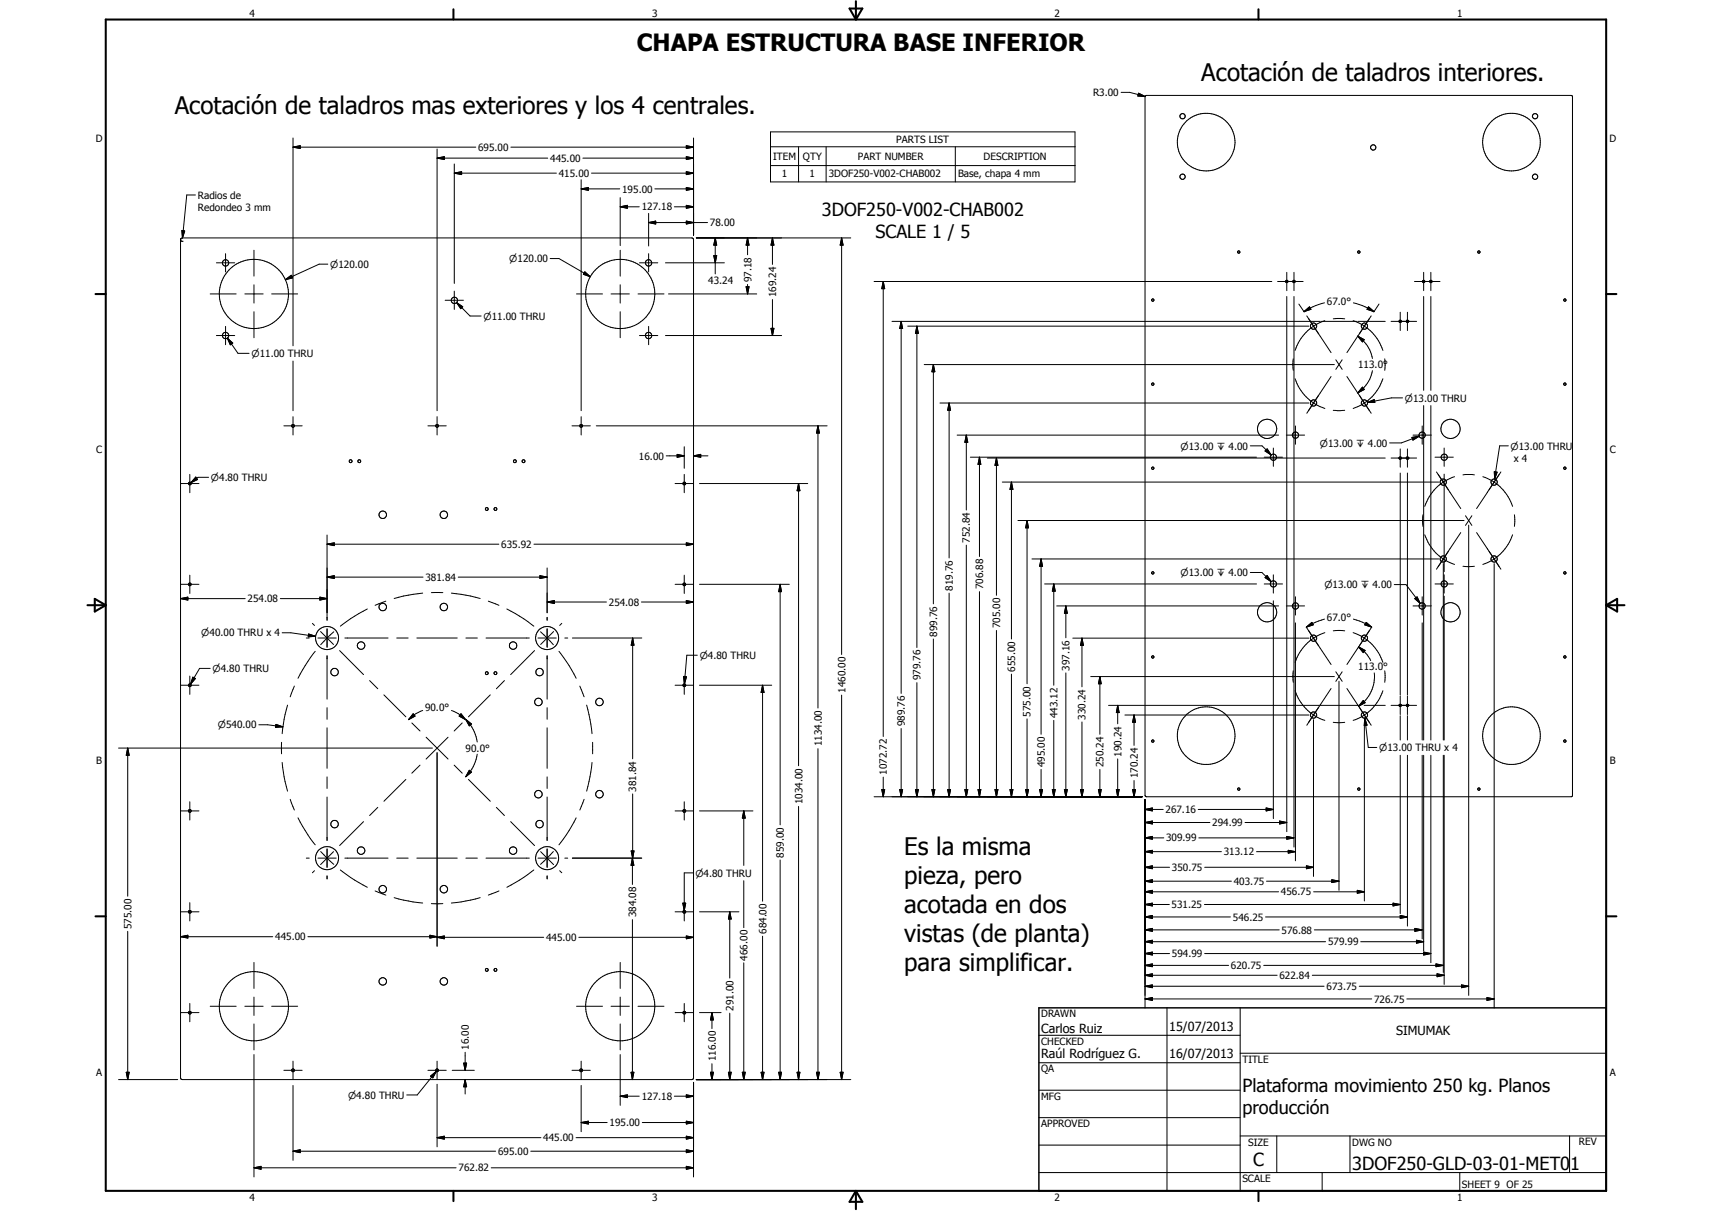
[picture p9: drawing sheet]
<svg xmlns="http://www.w3.org/2000/svg" width="594mm" height="420mm" viewBox="0 0 594 420" stroke-linecap="round" stroke-linejoin="round" font-family="sans-serif">
<defs><g id="words">
<g font-size="8.4">
<text x="416.8" y="28">Acotación de taladros interiores.</text>
<text x="60.7" y="39.7">Acotación de taladros mas exteriores y los 4 centrales.</text>
<text x="313.8" y="296.6">Es la misma</text>
<text x="313.8" y="306.7">pieza, pero</text>
<text x="313.8" y="316.7">acotada en dos</text>
<text x="313.8" y="326.7">vistas (de planta)</text>
<text x="313.8" y="336.8">para simplificar.</text>
</g>
<text font-size="8.2" x="220.9" y="17.8">CHAPA ESTRUCTURA BASE INFERIOR</text>
<g font-size="6.3">
<text x="285.2" y="75">3DOF250-V002-CHAB002</text>
<text x="303.8" y="82.5">SCALE 1 / 5</text>
<text x="431.1" y="378.8">Plataforma movimiento 250 kg. Planos</text>
<text x="431.1" y="386.4">producción</text>
<text x="434.8" y="404.7">C</text>
<text x="469.2" y="406">3DOF250-GLD-03-01-MET01</text>
</g>
<g font-size="4.4">
<text x="361.3" y="358.4">Carlos Ruiz</text>
<text x="405.7" y="357.7">15/07/2013</text>
<text x="484.5" y="359.1">SIMUMAK</text>
<text x="361.3" y="367.1">Raúl Rodríguez G.</text>
<text x="405.7" y="367.2">16/07/2013</text>
</g>
<g font-size="3.5">
<text x="86.6" y="5.8">4</text>
<text x="226.3" y="5.8">3</text>
<text x="365.9" y="5.8">2</text>
<text x="505.6" y="5.8">1</text>
<text x="379.3" y="33.4">R3.00</text>
<text x="33.3" y="49.4">D</text>
<text x="165.9" y="52.3">695.00</text>
<text x="311" y="49.7">PARTS LIST</text>
<text x="558.5" y="49.4">D</text>
<text x="190.9" y="56.1">445.00</text>
<text x="268.3" y="55.5">ITEM</text>
<text x="278.6" y="55.5">QTY</text>
<text x="297.7" y="55.5">PART NUMBER</text>
<text x="341.3" y="55.5">DESCRIPTION</text>
<text x="193.9" y="61.4">415.00</text>
<text x="271.3" y="61.3">1</text>
<text x="281" y="61.3">1</text>
<text x="287.6" y="61.3">3DOF250-V002-CHAB002</text>
<text x="332.4" y="61.4">Base, chapa 4 mm</text>
<text x="68.7" y="69">Radios de</text>
<text x="215.9" y="66.8">195.00</text>
<text x="68.7" y="73.2">Redondeo 3 mm</text>
<text x="222.7" y="73">127.18</text>
<text x="246.3" y="78.5">78.00</text>
<text x="245.8" y="98.5">43.24</text>
<text x="260.8" y="97.9" transform="rotate(-90 260.8 97.9)">97.18</text>
<text x="269.4" y="103.2" transform="rotate(-90 269.4 103.2)">169.24</text>
<text x="460.5" y="105.8">67.0°</text>
<text x="471.3" y="127.8">113.0°</text>
<text x="33.4" y="157.3">C</text>
<text x="221.7" y="159.5">16.00</text>
<text x="525.3" y="160.4">x 4</text>
<text x="558.6" y="157.3">C</text>
<text x="173.9" y="190.1">635.92</text>
<text x="336.6" y="188.4" transform="rotate(-90 336.6 188.4)">752.84</text>
<text x="147.7" y="201.5">381.84</text>
<text x="85.9" y="209">254.08</text>
<text x="330.7" y="205" transform="rotate(-90 330.7 205)">819.76</text>
<text x="341.1" y="204.5" transform="rotate(-90 341.1 204.5)">706.88</text>
<text x="211.3" y="210.1">254.08</text>
<text x="460.5" y="215.5">67.0°</text>
<text x="325.2" y="220.9" transform="rotate(-90 325.2 220.9)">899.76</text>
<text x="347" y="217.9" transform="rotate(-90 347 217.9)">705.00</text>
<text x="352.2" y="233.1" transform="rotate(-90 352.2 233.1)">655.00</text>
<text x="371.1" y="232.7" transform="rotate(-90 371.1 232.7)">397.16</text>
<text x="471.3" y="232.6">113.0°</text>
<text x="319.4" y="236.1" transform="rotate(-90 319.4 236.1)">979.76</text>
<text x="293.4" y="240.4" transform="rotate(-90 293.4 240.4)">1460.00</text>
<text x="147.5" y="246.8">90.0°</text>
<text x="314" y="252" transform="rotate(-90 314 252)">989.76</text>
<text x="357.6" y="248.6" transform="rotate(-90 357.6 248.6)">575.00</text>
<text x="366.9" y="249.1" transform="rotate(-90 366.9 249.1)">443.12</text>
<text x="376.7" y="249.7" transform="rotate(-90 376.7 249.7)">330.24</text>
<text x="161.6" y="260.8">90.0°</text>
<text x="285.2" y="259" transform="rotate(-90 285.2 259)">1134.00</text>
<text x="389.1" y="262.6" transform="rotate(-90 389.1 262.6)">190.24</text>
<text x="33.4" y="265.2">B</text>
<text x="307.8" y="268.8" transform="rotate(-90 307.8 268.8)">1072.72</text>
<text x="362.5" y="266.1" transform="rotate(-90 362.5 266.1)">495.00</text>
<text x="382.9" y="266.1" transform="rotate(-90 382.9 266.1)">250.24</text>
<text x="558.6" y="265.2">B</text>
<text x="220.8" y="274.7" transform="rotate(-90 220.8 274.7)">381.84</text>
<text x="394.8" y="270" transform="rotate(-90 394.8 270)">170.24</text>
<text x="278.4" y="279" transform="rotate(-90 278.4 279)">1034.00</text>
<text x="404.4" y="282.1">267.16</text>
<text x="420.7" y="286.6">294.99</text>
<text x="404.7" y="291.9">309.99</text>
<text x="272" y="297.6" transform="rotate(-90 272 297.6)">859.00</text>
<text x="424.6" y="296.8">313.12</text>
<text x="406.6" y="302.2">350.75</text>
<text x="428.1" y="307">403.75</text>
<text x="444.5" y="310.7">456.75</text>
<text x="406.6" y="315.1">531.25</text>
<text x="45.6" y="322.4" transform="rotate(-90 45.6 322.4)">575.00</text>
<text x="220.8" y="318.3" transform="rotate(-90 220.8 318.3)">384.08</text>
<text x="427.8" y="319.4">546.25</text>
<text x="444.7" y="323.9">576.88</text>
<text x="95.5" y="326.2">445.00</text>
<text x="189.5" y="326.5">445.00</text>
<text x="265.9" y="324" transform="rotate(-90 265.9 324)">684.00</text>
<text x="460.8" y="328">579.99</text>
<text x="259.4" y="333.2" transform="rotate(-90 259.4 333.2)">466.00</text>
<text x="406.6" y="332.1">594.99</text>
<text x="427.1" y="336.2">620.75</text>
<text x="444" y="339.7">622.84</text>
<text x="460.3" y="343.5">673.75</text>
<text x="476.8" y="347.9">726.75</text>
<text x="254.5" y="350.7" transform="rotate(-90 254.5 350.7)">291.00</text>
<text x="361.3" y="353">DRAWN</text>
<text x="162.7" y="364.3" transform="rotate(-90 162.7 364.3)">16.00</text>
<text x="361.3" y="362.5">CHECKED</text>
<text x="248.4" y="368.3" transform="rotate(-90 248.4 368.3)">116.00</text>
<text x="431.1" y="368.7">TITLE</text>
<text x="33.4" y="373.2">A</text>
<text x="361.3" y="372.1">QA</text>
<text x="558.6" y="373.2">A</text>
<text x="222.7" y="381.6">127.18</text>
<text x="361.3" y="381.6">MFG</text>
<text x="188.5" y="396">445.00</text>
<text x="211.5" y="390.7">195.00</text>
<text x="361.3" y="391.1">APPROVED</text>
<text x="172.8" y="400.7">695.00</text>
<text x="433.1" y="397.5">SIZE</text>
<text x="469.2" y="397.5">DWG NO</text>
<text x="547.9" y="397.4">REV</text>
<text x="159.1" y="406.4">762.82</text>
<text x="431.1" y="410.2">SCALE</text>
<text x="507.3" y="412.3">SHEET 9 OF 25</text>
<text x="86.6" y="416.7">4</text>
<text x="226.3" y="416.7">3</text>
<text x="365.9" y="416.7">2</text>
<text x="505.6" y="416.7">1</text>
</g>
<g font-size="3.3">
<text x="114.6" y="92.9">n120.00</text>
<text x="176.7" y="91">n120.00</text>
<text x="167.8" y="111">n11.00 THRU</text>
<text x="87.3" y="123.9">n11.00 THRU</text>
<text x="487.5" y="139.3">n13.00 THRU</text>
<text x="409.7" y="156">n13.00 x 4.00</text>
<text x="458" y="155">n13.00 x 4.00</text>
<text x="524.2" y="156">n13.00 THRU</text>
<text x="73.2" y="166.9">n4.80 THRU</text>
<text x="409.7" y="199.9">n13.00 x 4.00</text>
<text x="459.6" y="204.1">n13.00 x 4.00</text>
<text x="69.8" y="220.8">n40.00 THRU x 4</text>
<text x="73.8" y="233.1">n4.80 THRU</text>
<text x="242.8" y="228.6">n4.80 THRU</text>
<text x="75.6" y="252.6">n540.00</text>
<text x="478.6" y="260.6">n13.00 THRU x 4</text>
<text x="241.3" y="304.1">n4.80 THRU</text>
<text x="120.8" y="381.2">n4.80 THRU</text>
</g>
</g></defs>
<g fill="none" stroke="#000" stroke-width=".35">
<path d="M389 32h3l5.4 1.5M395.1 32.3l2.3 1.2-2.6-.2zM397.6 33.2l147.6-.1 .5 .3v242.7l-.2 .3h-147.7l-.4-.3-.1-242.5zM101.7 51.1l2.5-.6v1zM101.7 47.9v54M101.7 51.1h63.4M151.7 54.9l2.5-.5v.9zM151.7 51.7v90.8M151.7 54.9h38.4M157.6 56.9v41.4M177.3 51.1h63.4M202.3 54.9h38.4"/>
<path d="M238.2 59.6l2.5 .5-2.5 .5zM238.2 54.4l2.5 .5-2.5 .4zM238.2 50.5l2.5 .6-2.5 .4zM240.7 47.9v33.7M267.4 45.8h105.6v17.3h-105.6zM267.4 50.9h105.6M267.4 57.4h105.6M277.1 50.9v12.2M286.7 50.9v12.2M331.5 50.9v12.2M67.8 67.6h-3l-1.5 14.9M157.6 60.1l2.6-.5v1z"/>
<path d="M157.6 60.1h35.5M201.7 65.5l2.5-.4v.9zM201.7 62.4v39.5M201.7 65.5h13.3M205.3 60.1h35.4M215.2 71.8l2.5-.6v1.1zM215.2 68.6v16.6M215.2 71.8h6.6M225.1 77.2l2.4-.5v1zM225.1 74v11.3M225.1 77.2h20.4M227.2 65.5h13.5"/>
<path d="M234 71.8h6.7M238.2 76.7l2.5 .5-2.5 .5zM238.2 71.2l2.5 .6-2.5 .5zM238.2 65.1l2.5 .4-2.5 .5zM62.8 82.8a.6 .6 0 0 0 0 .8 .6 .6 0 0 0 .7 .1M62.9 82.7l177.2-.2 .5 .3 .1 291.1-.3 .5-177.1 .2-.5-.3-.2-291.1zM63.1 80l1 .1-.8 2.4zM75.1 91.2h6.3M78.3 88v6.4M88.1 86.8v9M88.1 98.8v6.4M99 97l2.1-1.5 .4 .9z"/>
<path d="M113.7 91.7h-3l-11.7 5.3M190.9 89.7h3.1l10.8 6.3M202.9 94.3l1.9 1.7-2.4-.8zM215.2 86.8v9M215.2 98.8v6.4M221.9 91.2h6.4M225.1 88v6.4M230.9 91.2h20.5M241.6 82.5h53.6M247.7 88.7h1l-.5 2.5zM248.2 82.5l.5 2.5h-1zM248.2 82.5v12.5"/>
<path d="M258.9 99.5h1l-.5 2.5zM259.4 82.5l.5 2.5h-1zM259.4 82.5v5.9M259.4 98.7v3.3M268 82.5l.6 2.5h-1.1zM268 82.5v9.2M292.1 82.5l.5 2.5h-1.1zM292.1 82.5v144.6M303.3 97.7h138M306.5 97.7l.5 2.5h-1zM306.5 97.7v157.8M443.3 97.7h8.9"/>
<path d="M446.5 94.5v6.3M449 94.5v6.3M490.8 97.7h8.9M494 94.5v6.3M496.5 94.5v6.3M72.9 102h9.1M75.1 116.4h6.3M78.3 113.2v6.4M78.9 117.3l1.9 1.7-.9 .6zM78.9 117.3l3.7 5.3h3.8M85 102h6.3M88.1 108.2v9"/>
<path d="M94.3 102h9M101.7 102.1v17.9M154.5 104.2h6.3M157.6 101v6.4M158.4 105l2.2 1.4-.7 .7zM158.4 105l4.7 4.6h3.9M200.1 102h9M201.7 102.1v40.4M212 102h6.4M215.2 108.2v9M221.4 102h9M221.9 116.4h6.4"/>
<path d="M225.1 113.2v6.4M230.9 116.4h40.3M232 102h30.6M267.5 113.9h1.1l-.6 2.5zM268 103.9v12.5M309.5 111.5h145.1M312.7 111.5l.5 2.5h-1zM312.7 111.5v129.1M315 113.2h139.2M318.2 113.2l.5 2.5h-1zM318.2 113.2v111.5M446.5 102.9v48"/>
<path d="M449 102.9v48M450.7 105.5l1.9 2.7M452.5 108.1l1.9-1.6 .5 .8zM453.5 109.6l2.3 3.6M454.8 111.5h3.4M455.8 113.2a16.3 16.3 0 0 0-6.4 8.4M455.8 113.2l6.1 9.1M458.5 111.5h12.3M459.6 105.1l-3 .9-4.1 2.1M459.7 111.3l-3.9 1.9M462.7 110.6h3.9M469.6 111.3l3.8 1.9"/>
<path d="M469.6 105.1l3.1 .9 4.1 2.1M471.2 116.6l2.2 1.3-.6 .7zM471.2 111.5h3.3M471.2 116.6l-3.8 5.7M471.2 116.6a11.6 11.6 0 0 1 5 7.8M473.4 113.2a16 16 0 0 1 6.5 8.4M473.4 113.2l-1.7 2.6M473.4 113.2l-2.3 3.5M474.7 111.5h6M474.9 106.5l1.9 1.6-2.4-.8zM475.8 109.6l-2.4 3.6M478.5 105.5l-1.8 2.7"/>
<path d="M482.7 111.5h8.9M485.9 108.3v6.4M488.4 108.3v6.4M494 102.9v32.5M496.5 102.9v32.5M101.7 125.3v17.2M320.7 126.5h142.3M323.9 126.5l.5 2.5h-1zM323.9 126.5v83M326.2 139.8h128M329.3 139.8l.6 2.5h-1.1zM329.3 139.8v53.8"/>
<path d="M448.8 124.5v4M449.4 131.4a16.5 16.5 0 0 0 6.4 8.4M455.8 139.8l3.9 1.9M455.8 139.8l-1.7 2.7M455.8 139.8l-2.3 3.6M461.9 130.6l-6.1 9.2M463.5 124.8l2.2 3.3M465.7 124.8l-2.2 3.3M467.4 130.6l3.8 5.8M471.1 136.3l2.3 3.5M472.8 134.3l.6 .8-2.2 1.2zM473.4 139.8l-3.8 1.9"/>
<path d="M473.4 139.8l2.4 3.6M474.5 139.6l2.4-1 .2 1zM476.2 128.6a11.3 11.3 0 0 1-3.1 6.1l-1.9 1.6M479.9 131.4a16.1 16.1 0 0 1-6.5 8.4M480.5 124.5v4M486.7 138h-3.9l-8.3 1.6M98.5 147.7h6.4M101.7 144.6v6.3M148.5 147.7h6.3M151.7 144.6v6.3M198.5 147.7h6.3M201.7 144.6v6.3"/>
<path d="M206.9 147.7h80.1M231.2 158.2h6.2M235 157.6l2.4 .6-2.4 .5zM237.4 155v7.5M240.7 158.2l2.5-.6v1.1zM240.7 158.2h5M283.8 147.7l.5 2.5h-1zM283.8 147.7v98M332.1 151h111.6M335.3 151l.5 2.5h-1zM335.3 151v26M336.7 158.6h99.3"/>
<path d="M339.9 158.6l.5 2.5h-1zM339.9 158.6v34.5M342.6 158.9h99.2M345.8 158.9l.5 2.6h-1zM345.8 158.9v47.6M433.9 154.7h4l3.2 3.2M438.7 158.6h6.3M439 156.5l.7-.8 1.4 2.2zM439.7 155.7l1.4 2.2-2.1-1.4zM441.9 155.4v6.4M442 158.9h38.7M446.4 151h6.3"/>
<path d="M446.5 151v59.1M449 151v59.1M449.5 147.8v6.3M462.7 142.4h3.9M482.7 158.9h8.9M485.6 158.7l.5-.1 .2 .4a.43 .43 0 0 1-.4 .4 .43 .43 0 0 1-.4-.4zM485.9 155.7v6.4M488.1 158.7a.43 .43 0 0 1 .6 0 .43 .43 0 0 1-.1 .6 .43 .43 0 0 1-.6-.3zM488.4 155.7v6.4M490 151.8l2.5-.5-2.2 1.4zM490.3 151h6.4M492.5 151.3l-6.2 2.4h-4.1"/>
<path d="M493.5 147.8v6.3M494 140.7v10.2M494 151v59.1M496.5 140.7v10.2M496.5 151v59.1M498 158.6h6.3M501.1 155.4v6.4M523.4 154.7h-3l-1.7 11.5M62.7 167.8h6.3M65.9 164.6v6.3M67.9 165.5l.6 .9-2.3 1.1zM72.4 165.6h-3.7l-2.5 1.9"/>
<path d="M234.3 167.8h6.3M237.4 164.6v6.3M242.7 167.8h37.6M277.1 167.8l.5 2.5h-1zM277.1 167.8v97.9M347.8 167.3h151.4M351 167.3l.5 2.5h-1zM351 167.3v54.4M485.9 164.1v77.1M488.4 164.1v77.1M493.8 178.6v4M498.5 163.7l2.3 3.6"/>
<path d="M500.8 167.3a16.6 16.6 0 0 0-6.4 8.4M500.8 167.3l6.1 9.1M501.1 164.5v2.4M501.1 167.2v.4M501.1 168v25.2M504.7 165.4l-3.9 1.9M507.7 164.8h3.9M508.5 178.9l2.2 3.4M510.7 178.9l-2.2 3.4M514.6 165.4l3.9 1.9M516.2 170.7l-3.8 5.7M518.5 167.3a16.8 16.8 0 0 1 6.4 8.4"/>
<path d="M518.5 167.3l-2.4 3.5M518.5 163.7l1 .1-.8 2.4zM520.8 163.7l-2.3 3.6M525.5 178.6v4M65.9 199.6v6.3M113.5 188.8l2.5-.5v1zM113.5 185.6v29.6M113.5 188.8h59.6M185.3 188.8h55.4M187.4 199.7l2.5 .5-2.5 .5zM189.9 197.1v15.5M237.4 199.6v6.3"/>
<path d="M238.2 188.3l2.5 .5-2.5 .5zM335.3 189.1v87.3M353.2 180.6h154.8M356.4 180.6l.5 2.5h-1zM356.4 180.6v56.6M358.1 193.9h141.1M361.3 193.9l.5 2.6h-1zM361.3 193.9v60.9M433.9 198.6h4l3.2 3.2M439.7 199.7l1.4 2.1-2.1-1.4zM441.9 199.4v6.4M494.4 185.5a16 16 0 0 0 10.3 10.3"/>
<path d="M500.8 193.9l-2.3 3.6M500.8 195.5v7M501.1 193.6v.5M501.1 194.3v4M501.1 199.4v6.4M502.6 191.3l-1.8 2.6M506.9 184.8l-6.1 9.1M507.7 196.5h3.9M509.6 182.2v163.2M512.4 184.8l6.1 9.1M516.7 191.3l1.8 2.6M518.5 193.9l-3.9 1.9"/>
<path d="M518.5 193.9l2.3 3.6M518.5 195.5v154.3M524.9 185.5a16.5 16.5 0 0 1-6.4 8.4M62.6 207.7l2.6-.5v1zM62.6 207.7h22.5M62.7 202.7h6.3M97.3 207.7h16.2M97.9 219.5h3l8.6 1.3M107.1 220l2.4 .8-2.5 .1zM108.4 216.3l.7 .7M111 207.2l2.5 .5-2.5 .5zM111.2 219.1l4.5 4.5"/>
<path d="M113.5 200.2l2.5-.5v1zM113.5 218.2v6.3M113.5 200.2h33.3M115.8 219.2l-4.5 4.5M127.5 211.3l-5.9 3.4-3.5 2.6M133.9 208.6l-3.7 1.4M146.7 205.8l-6.7 1-3.2 .8M149.7 205.6h4M156.6 205.8l6.7 1 3.3 .8M159 200.2h30.9M169.5 208.6l3.6 1.4M175.9 211.3l5.8 3.4 3.5 2.6"/>
<path d="M187.6 219.2l4.4 4.5M189.9 208.9l2.5-.5v1zM189.9 214.2v1M189.9 218.2v6.3M189.9 208.9h20.5M192.1 219.1l-4.5 4.5M194.9 216.3l-.7 .7M222.6 208.9h18.1M234.3 202.7h6.3M238.2 208.4l2.5 .5-2.5 .5zM242.7 202.7h31.2M270.7 202.7l.5 2.6h-1z"/>
<path d="M270.7 202.7v83.5M329.3 205.8v70.6M339.9 205.3v71.1M345.8 218.7v57.7M362.5 202.6h73.5M365.7 202.6l.5 2.5h-1zM365.7 202.6v35.1M366.7 210.2h77M369.9 210.2l.5 2.6h-1zM369.9 210.2v11.1M438.7 202.6h6.3M439 200.4l.7-.7 1.4 2.1z"/>
<path d="M441.9 208.4v75.6M446.4 210.2h6.3M446.5 210.4v78.1M449 210.4v83.5M449.5 207.1v6.3M449.5 216.1v82.6M453.3 217.6l1.9-1.7 .5 .9zM453.5 217.8l2.3 3.6M459.6 214.8l-3.1 1.1-3.2 1.7M459.7 219.5l-3.9 1.9M462.7 218.9h3.9M469.6 219.5l3.8 1.9"/>
<path d="M469.6 214.8l3.2 1.1 3.2 1.7M474.1 215.9l1.9 1.7-2.4-.8zM475.8 217.8l-2.4 3.6M483.8 202.8h4.1l4.9 6.6M490.3 210.2h6.4M490.9 207.7l.8-.6 1.1 2.3zM493.5 207.1v6.3M493.5 216.1v40.7M494 210.4v46.4M496.5 210.4v46.4M498 202.6h6.3M500.8 202.7v54.1"/>
<path d="M501.1 206.8v50M62.7 237.7h6.3M65.9 234.6v6.3M66.9 234.9l.9 .5-1.7 2zM72.9 231.9h-3.6l-3.2 5.5M102.1 238l-1.4 3.8M106.3 221.4h1M109.4 226l-2.6 3.5-3.4 5.8M110.3 221.4h6.4M113.5 227.5v15.1M117.8 225.7l8.3 8.4M119.7 221.4h15"/>
<path d="M128.3 236.1l2.8 2.9M137.7 221.4h3.9M144.6 221.4h14.1M161.7 221.4h3.9M168.6 221.4h15.1M175 236.1l-2.8 2.9M185.5 225.7l-8.3 8.4M186.7 221.4h6.3M189.9 227.5v15.1M194 226l3.5 4.9 2.4 4.4M196 221.4h1M198.6 221.4h24.1"/>
<path d="M201.2 238l1.5 3.8M219.5 221.4l.5 2.5h-1zM219.5 221.4v41.9M234.3 237.7h6.3M237.2 234.7l1 .1-.7 2.5zM237.4 234.6v6.3M242 227.3h-3.7l-.8 10M242.7 237.7h25.1M264.6 237.7l.5 2.5h-1zM264.6 237.7v75M318.2 236.9v39.5M323.9 221.7v54.7"/>
<path d="M351 233.9v42.5M369.9 233.5v42.9M372.3 221.4h81.9M375.4 221.4l.6 2.5h-1.1zM375.4 221.4v16.9M378.5 234.7h84.5M381.7 234.7l.4 2.5h-.9zM381.7 234.7v20.1M448.8 232.7v4M449.4 239.6a16.5 16.5 0 0 0 6.4 8.5M455.8 221.4a16.3 16.3 0 0 0-6.4 8.4M455.8 221.4l6.1 9.1"/>
<path d="M461.9 238.9l-6.1 9.2M463.5 233.1l2.2 3.3M464.6 236.3v72.6M465.7 233.1l-2.2 3.3M467.4 238.9l3.8 5.7M471.2 224.9l-3.8 5.6M471.5 224.5l2.2 1.2-.6 .7zM471.5 224.5l2.4 2.1 1.7 2.6M473.4 221.4a16 16 0 0 1 6.5 8.4M473.4 221.4l-1.7 2.7M473.4 221.4l-2.3 3.6M476.9 233.5a12.3 12.3 0 0 1-5.4 11.5"/>
<path d="M479.9 239.6a16.1 16.1 0 0 1-6.5 8.5M480.5 232.7v4M41.1 259.5h72.3M44.3 259.5l.5 2.5h-1zM44.3 259.5v51.4M89.8 251.5h3l5.4 .7M95.8 251.3l2.4 .9-2.6 .1zM97.7 257.6v3.9M99.8 244.6l-1.2 5-.7 5M113.5 245.5v4.1M113.5 252.5v14.1M113.6 259.5h36.5"/>
<path d="M133.2 241.1l7.6 7.6M142.9 250.8l2.8 2.8M143.4 247.6l.6 .9-2.2 1.2zM146.7 246.5l-2.3 1.1-2.6 2.1M147.9 255.8l7.6 7.6M155.5 255.8l-7.6 7.6M156.7 246.5l2.3 1.1 2.6 2.1M160 247.6l1.6 2.1-2.3-1.2zM160.4 250.8l-2.8 2.8M161.6 249.6l2 1.6-.8 .6zM161.6 249.6a14 14 0 0 1 4 7.8M170.1 241.1l-7.5 7.6"/>
<path d="M189.9 245.5v4.1M189.9 252.5v14.1M203.6 244.6l1.1 5 .7 5M205.6 257.6v3.9M283.8 259.8v114.8M292.1 241.2v133.4M312.7 252.8v23.6M356.4 249.4v27M365.7 249.9v26.5M375.4 250.5v25.9M384.7 244.7h73.2M387.9 244.7l.5 2.5h-1z"/>
<path d="M387.9 244.7v6.4M390.3 248.1h63.9M393.5 248.1l.5 2.5h-1zM393.5 248.1v10.5M455.8 248.1l3.9 1.8M455.8 248.1l-1.7 2.6M455.8 248.1l-2.3 3.5M455.8 249.7v54.4M458.2 244.7h13M462.7 250.6h3.9M471.1 244.5l2.3 3.6M473.1 243l.6 .8-2.2 1.2z"/>
<path d="M473.4 244.7h7.3M473.4 248.1l-3.8 1.8M473.4 248.1l1.8 2.6M473.4 248.1l2.4 3.5M473.4 251.6v61M473.6 249.2l.8 2.4-1 .1zM473.6 249.2l1.2 10.1h3M482.7 244.7h8.9M485.9 241.6v6.3M485.9 248.3v8.5M488.4 241.6v6.3M488.4 248.3v8.5"/>
<path d="M65.9 278.2v6.3M97.9 264.5l.7 5 1.2 5M100.7 277.3l1.4 3.8M113.5 269.5v4.1M113.5 276.5v15.1M140.8 270.4l-7.6 7.6M145.7 265.5l-2.8 2.8M151.7 261.2v36.4M157.6 265.5l2.8 2.8M162.6 270.4l7.5 7.6M162.8 267.3l.8 .6-2 1.6zM165.6 261.7a14 14 0 0 1-4 7.8"/>
<path d="M189.9 269.5v4.1M189.9 276.5v15.1M202.7 277.3l-1.5 3.8M205.4 264.5l-.7 5-1.1 5M219.5 275.5v22.2M237.4 278.2v6.3M277.1 279.8v94.8M303.3 276.4h93M306 273.9h1l-.5 2.5zM306.5 269.6v6.8M312.2 273.9h1l-.5 2.5zM317.7 273.9h1l-.5 2.5z"/>
<path d="M323.4 273.9h1l-.5 2.5zM328.8 273.9h1.1l-.6 2.5zM334.8 273.9h1l-.5 2.5zM339.4 273.9h1l-.5 2.5zM345.3 273.9h1l-.5 2.5zM350.5 273.9h1l-.5 2.5zM355.9 273.9h1l-.5 2.5zM360.8 273.9h1l-.5 2.5zM361.3 267v9.4M365.2 273.9h1l-.5 2.5zM369.4 273.9h1l-.5 2.5zM374.9 273.9h1.1l-.6 2.5z"/>
<path d="M381.2 273.9h.9l-.4 2.5zM381.7 267v9.4M387.4 273.9h1l-.5 2.5zM387.9 263.3v13.1M393 273.9h1l-.5 2.5zM393.5 270.8v5.6M397.3 277.5v72.3M485.9 262v55M488.4 262v59.3M493.5 262v63.8M494 262v67.9M496.5 262v72"/>
<path d="M500.8 262v75.4M501.1 262v79.5M62.7 281.3h6.3M103.4 283.8l3.4 5.8 2.6 3.5M106.3 297.7h1M110.3 297.7h6.4M111.3 295.4l4.5 4.5M113.5 294.6v6.3M115.7 295.5l-4.5 4.5M119.7 297.7h15M126.1 285.1l-8.3 8.3M131.1 280.1l-2.8 2.9"/>
<path d="M137.7 297.7h3.9M144.6 297.7h14.1M151.7 297.9v30.5M161.7 297.7h3.9M168.6 297.7h15.1M172.2 280.1l2.8 2.9M177.2 285.1l8.3 8.3M186.7 297.7h6.3M187.6 295.5l4.5 4.5M189.9 294.6v6.3M192 295.4l-4.4 4.5M196 297.7h1"/>
<path d="M198.6 297.7h24.1M199.9 283.8l-2.4 4.4-3.5 4.9M219 295.2h1l-.5 2.5zM219.4 297.7l.6 2.5h-1zM219.4 297.7v9.2M234.3 281.3h6.3M242.7 281.3h18.6M258.1 281.3l.5 2.5h-1zM258.1 281.3v19M270.7 298.4v76.2M397.3 280.8l2.6-.5v1zM397.3 285.4l2.6-.5v1z"/>
<path d="M397.3 295.5l2.6-.5v1zM397.3 290.7l2.6-.5v1zM397.3 280.8h6.3M397.3 285.4h22.6M397.3 295.5h26.5M397.3 290.7h6.6M415.8 280.8h26.1M416 290.7h33M432 285.4h14.5M436 295.5h13.5M439.4 280.3l2.5 .5-2.5 .5zM444 284.9l2.5 .5-2.5 .5z"/>
<path d="M446.5 290.2l2.5 .5-2.5 .5zM447 295l2.5 .5-2.5 .5zM62.7 316.4h6.3M65.9 313.2v6.3M109.1 302.1l-.7 .7M113.5 303.9v1M118.1 301.8l5 3.6 4.4 2.4M130.2 309.1l3.7 1.5M136.8 311.4l6.5 1.5 3.4 .4M149.7 313.5h4M166.6 311.4l-6.6 1.5-3.4 .4M173.1 309.1l-3.6 1.5"/>
<path d="M185.2 301.8l-4.9 3.6-4.4 2.4M189.9 303.9v1M194.2 302.1l.7 .7M219.4 319.1v55.5M234.3 316.4h6.3M236.9 313.4h1l-.5 2.5zM240.4 302.9h-3v16.6M242.7 316.4h13.7M253.2 316.4l.5 2.5h-.9zM253.2 316.4v22.9M258.1 305.6v16.3M397.3 300.9l2.6-.5v1z"/>
<path d="M397.3 305.7l2.6-.5v1zM397.3 309.4l2.6-.5v1zM397.3 313.8l2.6-.4v.9zM397.3 318.1l2.6-.5v1zM397.3 300.9h8.5M397.3 305.7h30M397.3 309.4h46.4M397.3 313.8h8.5M397.3 318.1h29.7M418 313.8h67.9M418 300.9h37.8M439.2 318.1h49.2"/>
<path d="M439.5 305.7h25.1M453.3 300.4l2.5 .5-2.5 .5zM455.8 309.4h17.6M462.1 305.2l2.5 .5-2.5 .5zM471 308.9l2.4 .5-2.4 .5zM483.4 313.4l2.5 .4-2.5 .5zM485.9 317.6l2.5 .5-2.5 .5zM44.3 323.1v51.5M62.6 325l2.6-.5v1zM62.6 325h32.1M88.1 333.9v9M106.8 325h44.9"/>
<path d="M149.2 324.5l2.5 .5-2.5 .5zM151.7 325.2l2.5-.5v1zM151.7 325.2h37M200.9 325.2h39.8M215.2 333.9v9M238.2 324.7l2.5 .5-2.5 .5zM258.1 334.1v40.5M264.6 324.8v49.8M397.3 322.6l2.6-.5v1zM397.3 334.9l2.6-.5v1zM397.3 326.7l2.6-.5v1zM397.3 330.8l2.6-.5v1z"/>
<path d="M397.3 338.4l2.6-.5v1zM397.3 322.6h46.6M397.3 334.9h29M397.3 326.7h62.7M397.3 330.8h8.5M397.3 338.4h45.9M418 330.8h78.5M438.5 334.9h62.3M455.4 338.4h45.7M456.1 322.6h37.4M472.2 326.7h21.8M491 322.1l2.5 .5-2.5 .5z"/>
<path d="M491.5 326.2l2.5 .5-2.5 .5zM494 330.3l2.5 .5-2.5 .5zM498.3 334.4l2.5 .5-2.5 .5zM498.7 337.9l2.4 .5-2.4 .5zM62.7 351.3h6.3M65.9 348.1v6.4M72.9 349.1h9.1M85 349.1h6.3M88.1 345.9v6.4M88.1 355.3v9M94.3 349.1h9M200.1 349.1h9"/>
<path d="M212 349.1h6.4M215.2 345.9v6.4M215.2 355.3v9M221.4 349.1h9M234.3 351.3h6.3M237.4 348.1v6.4M242.7 351.3h7.5M247.1 351.3l.5 2.6h-1.1zM247.1 351.3v5.6M253.2 351.5v23.1M360.5 359.2h69.9M397.3 342.2l2.6-.5v1z"/>
<path d="M397.3 346.6l2.6-.5v1zM397.3 342.2h62.2M397.3 346.6h78.7M405 349.7v63.5M430.4 349.7v63.5M471.7 342.2h37.9M488.2 346.6h30.3M507.1 341.7l2.5 .5-2.5 .5zM516 346.1l2.5 .5-2.5 .5zM41.1 374.6h20.6M43.8 372h1l-.5 2.6zM88.1 365.9v42.4"/>
<path d="M98.5 371.3h6.4M101.7 368.2v6.3M101.7 376.6v26M148.5 371.3h6.3M149.4 373.4l2-1.7-1.2 2.3zM151.4 371.7l-6.6 8.2h-3.7M151.7 368.2v6.3M151.7 376.2v21.7M156.9 371.3h7.7M160.9 368.9h1l-.5 2.4zM161.4 374.6l.5 2.5h-1zM161.4 365.1v6.2"/>
<path d="M161.4 374.6v5M198.5 371.3h6.3M201.7 368.2v6.3M201.7 376.6v16M215.2 365.9v17.6M219 372h1l-.6 2.6zM238.2 379.9l2.5 .4-2.5 .5zM240.7 375.5v32.8M241.6 374.6h53.6M246.5 372h1.1l-.5 2.6zM247.1 369.1v5.5M252.8 372h.9l-.5 2.6z"/>
<path d="M257.6 372h1l-.5 2.6zM264.1 372h1l-.5 2.6zM270.2 372h1l-.5 2.6zM276.6 372h1l-.5 2.6zM283.3 372h1l-.5 2.6zM291.5 372h1.1l-.5 2.6zM360.5 368.7h69.9M360.5 378.2h69.9M430.4 365.4h127M101.7 399.4l2.5-.5v1zM101.7 399.4h70.3M151.7 394.7l2.5-.5v1z"/>
<path d="M151.7 394.7h36M184.2 399.4h56.5M199.9 394.7h40.8M201.7 389.5l2.5-.5v1zM201.7 389.5h9M215.2 380.3l2.5-.4v.9zM215.2 380.3h6.6M222.9 389.5h17.8M234 380.3h6.7M238.2 389l2.5 .5-2.5 .5zM238.2 394.2l2.5 .5-2.5 .5zM238.2 398.9l2.5 .5-2.5 .5z"/>
<path d="M360.5 387.8h69.9M360.5 397.3h69.9M430.4 394.1h127M443.1 394.1v12.7M468.5 394.1v12.7M544.7 394.1v12.7M88.1 405.2l2.5-.5v1zM88.1 405.2h70.2M170.5 405.2h70.2M238.2 404.7l2.5 .5-2.5 .5zM360.5 406.8h196.9M458.8 406.8v6.4"/>
<path d="M506.6 406.8v6.4"/>
<circle cx="410.3" cy="40.3" r=".92"/>
<circle cx="418.5" cy="49.3" r="10"/>
<circle cx="476.5" cy="51.2" r=".92"/>
<circle cx="524.5" cy="49.3" r="10"/>
<circle cx="532.7" cy="40.3" r=".92"/>
<circle cx="410.4" cy="61.3" r=".92"/>
<circle cx="532.7" cy="61.3" r=".94"/>
<circle cx="78.3" cy="91.2" r="1.1"/>
<circle cx="225" cy="91.2" r="1.1"/>
<circle cx="429.9" cy="87.4" r=".41"/>
<circle cx="446.5" cy="97.6" r=".41"/>
<circle cx="449" cy="97.6" r=".42"/>
<circle cx="471.5" cy="87.4" r=".4"/>
<circle cx="494" cy="97.6" r=".41"/>
<circle cx="496.5" cy="97.6" r=".41"/>
<circle cx="513.2" cy="87.4" r=".41"/>
<circle cx="78.3" cy="116.4" r="1.11"/>
<circle cx="88.1" cy="102" r="12"/>
<circle cx="157.7" cy="104.2" r="1.1"/>
<circle cx="215.2" cy="102" r="12"/>
<circle cx="225.1" cy="116.4" r="1.1"/>
<circle cx="400" cy="104.1" r=".4"/>
<circle cx="455.8" cy="113.2" r="1.09"/>
<circle cx="473.5" cy="113.2" r="1.09"/>
<circle cx="485.9" cy="111.5" r=".43"/>
<circle cx="488.4" cy="111.5" r=".42"/>
<circle cx="543" cy="104.1" r=".4"/>
<circle cx="400" cy="133.3" r=".4"/>
<circle cx="455.8" cy="139.8" r="1.07"/>
<circle cx="473.5" cy="139.8" r="1.08"/>
<circle cx="543" cy="133.3" r=".41"/>
<circle cx="101.7" cy="147.8" r=".48"/>
<circle cx="151.7" cy="147.8" r=".48"/>
<circle cx="201.6" cy="147.7" r=".49"/>
<circle cx="439.7" cy="148.8" r="3.3"/>
<circle cx="441.9" cy="158.6" r="1.07"/>
<circle cx="449.5" cy="151" r="1.07"/>
<circle cx="493.5" cy="151" r="1.08"/>
<circle cx="501.2" cy="158.6" r="1.08"/>
<circle cx="503.3" cy="148.8" r="3.3"/>
<circle cx="65.9" cy="167.8" r=".47"/>
<circle cx="121.7" cy="160" r=".51"/>
<circle cx="124.7" cy="160" r=".51"/>
<circle cx="132.8" cy="178.6" r="1.31"/>
<circle cx="154" cy="178.6" r="1.3"/>
<circle cx="168.9" cy="176.6" r=".5"/>
<circle cx="171.9" cy="176.6" r=".5"/>
<circle cx="178.7" cy="160" r=".5"/>
<circle cx="181.7" cy="160" r=".5"/>
<circle cx="237.5" cy="167.7" r=".48"/>
<circle cx="400" cy="162.4" r=".41"/>
<circle cx="500.8" cy="167.3" r="1.08"/>
<circle cx="518.5" cy="167.3" r="1.08"/>
<circle cx="543" cy="162.5" r=".4"/>
<circle cx="400" cy="198.8" r=".4"/>
<circle cx="500.8" cy="193.9" r="1.09"/>
<circle cx="518.5" cy="193.9" r="1.08"/>
<circle cx="543" cy="198.8" r=".41"/>
<circle cx="65.9" cy="202.8" r=".47"/>
<circle cx="132.8" cy="210.6" r="1.3"/>
<circle cx="154" cy="210.6" r="1.3"/>
<circle cx="237.5" cy="202.7" r=".48"/>
<circle cx="439.7" cy="212.4" r="3.3"/>
<circle cx="441.9" cy="202.6" r="1.09"/>
<circle cx="449.5" cy="210.2" r="1.1"/>
<circle cx="493.5" cy="210.2" r="1.08"/>
<circle cx="501.2" cy="202.6" r="1.09"/>
<circle cx="503.4" cy="212.4" r="3.3"/>
<circle cx="65.9" cy="237.8" r=".48"/>
<circle cx="113.5" cy="221.4" r="4"/>
<circle cx="116.1" cy="233.2" r="1.3"/>
<circle cx="125.3" cy="224" r="1.31"/>
<circle cx="168.9" cy="233.5" r=".49"/>
<circle cx="171.9" cy="233.6" r=".5"/>
<circle cx="178" cy="224" r="1.29"/>
<circle cx="187.2" cy="233.2" r="1.29"/>
<circle cx="189.9" cy="221.4" r="4"/>
<circle cx="237.5" cy="237.8" r=".5"/>
<circle cx="400" cy="227.9" r=".4"/>
<circle cx="455.8" cy="221.4" r="1.09"/>
<circle cx="473.5" cy="221.4" r="1.09"/>
<circle cx="543" cy="227.9" r=".4"/>
<circle cx="186.8" cy="243.5" r="1.3"/>
<circle cx="208" cy="243.5" r="1.3"/>
<circle cx="400" cy="257.1" r=".41"/>
<circle cx="418.5" cy="255.3" r="10"/>
<circle cx="455.8" cy="248.1" r="1.09"/>
<circle cx="473.5" cy="248.1" r="1.09"/>
<circle cx="485.9" cy="244.7" r=".41"/>
<circle cx="488.4" cy="244.7" r=".43"/>
<circle cx="524.5" cy="255.3" r="10"/>
<circle cx="543" cy="257.1" r=".4"/>
<circle cx="186.8" cy="275.5" r="1.31"/>
<circle cx="208" cy="275.5" r="1.31"/>
<circle cx="429.9" cy="273.8" r=".4"/>
<circle cx="471.5" cy="273.8" r=".41"/>
<circle cx="513.2" cy="273.8" r=".4"/>
<circle cx="65.9" cy="281.4" r=".48"/>
<circle cx="113.5" cy="297.8" r="4"/>
<circle cx="116.1" cy="285.9" r="1.31"/>
<circle cx="125.3" cy="295.1" r="1.31"/>
<circle cx="178.1" cy="295.1" r="1.3"/>
<circle cx="187.3" cy="285.9" r="1.3"/>
<circle cx="189.8" cy="297.7" r="4"/>
<circle cx="237.5" cy="281.4" r=".5"/>
<circle cx="65.9" cy="316.3" r=".47"/>
<circle cx="132.8" cy="308.5" r="1.3"/>
<circle cx="154" cy="308.5" r="1.31"/>
<circle cx="237.4" cy="316.3" r=".48"/>
<circle cx="168.9" cy="336.5" r=".49"/>
<circle cx="171.9" cy="336.5" r=".49"/>
<circle cx="65.9" cy="351.3" r=".47"/>
<circle cx="88.1" cy="349.1" r="12"/>
<circle cx="132.8" cy="340.5" r="1.29"/>
<circle cx="154" cy="340.5" r="1.29"/>
<circle cx="215.2" cy="349.1" r="12"/>
<circle cx="237.5" cy="351.3" r=".48"/>
<circle cx="101.7" cy="371.3" r=".48"/>
<circle cx="151.7" cy="371.3" r=".49"/>
<circle cx="201.6" cy="371.4" r=".49"/>
</g>
<g fill="none" stroke="#000" stroke-width=".71">
<path d="M36.7 6.8h520.7v406.4h-520.7zM157.3 3.2v3.6M294.8 3h4.4l-2.2 3.8zM297 .4v6.4M436.7 3.2v3.6M33.1 102h3.6M557.4 102h3.5M30.3 210h6.4M32.9 207.8l3.8 2.2-3.8 2.2zM557.4 210h6.3M557.4 210l3.8-2.2v4.4zM33.1 317.9h3.6"/>
<path d="M557.4 317.9h3.5M157.3 413.2v3.5M297 413.2v6.3M297 413.2l2.2 3.8h-4.4zM436.7 413.2v3.5"/>
</g>
<path d="M360.5 349.7h196.9v63.5h-196.9z" fill="none" stroke="#000" stroke-width=".51"/>
<g fill="#000">
<path d="M395.1 32.3l2.3 1.2-2.6-.2zM101.7 51.1l2.5-.6v1zM151.7 54.9l2.5-.5v.9zM157.6 60.1l2.6-.5v1zM238.2 54.4l2.5 .5-2.5 .4zM238.2 50.5l2.5 .6-2.5 .4zM201.7 65.5l2.5-.4v.9zM215.2 71.8l2.5-.6v1.1zM225.1 77.2l2.4-.5v1zM238.2 76.7l2.5 .5-2.5 .5zM238.2 71.2l2.5 .6-2.5 .5zM238.2 59.6l2.5 .5-2.5 .5z"/>
<path d="M238.2 65.1l2.5 .4-2.5 .5zM63.1 80l1 .1-.8 2.4zM99 97l2.1-1.5 .4 .9zM202.9 94.3l1.9 1.7-2.4-.8zM247.7 88.7h1l-.5 2.5zM248.2 82.5l.5 2.5h-1zM258.9 99.5h1l-.5 2.5zM259.4 82.5l.5 2.5h-1zM268 82.5l.6 2.5h-1.1zM292.1 82.5l.5 2.5h-1.1zM78.9 117.3l1.9 1.7-.9 .6zM158.4 105l2.2 1.4-.7 .7z"/>
<path d="M267.5 113.9h1.1l-.6 2.5zM306.5 97.7l.5 2.5h-1zM312.7 111.5l.5 2.5h-1zM318.2 113.2l.5 2.5h-1zM452.5 108.1l1.9-1.6 .5 .8zM471.2 116.6l2.2 1.3-.6 .7zM474.9 106.5l1.9 1.6-2.4-.8zM323.9 126.5l.5 2.5h-1zM472.8 134.3l.6 .8-2.2 1.2zM474.5 139.6l2.4-1 .2 1zM235 157.6l2.4 .6-2.4 .5zM240.7 158.2l2.5-.6v1.1z"/>
<path d="M283.8 147.7l.5 2.5h-1zM329.3 139.8l.6 2.5h-1.1zM335.3 151l.5 2.5h-1zM439.7 155.7l1.4 2.2-2.1-1.4zM490 151.8l2.5-.5-2.2 1.4zM67.9 165.5l.6 .9-2.3 1.1zM277.1 167.8l.5 2.5h-1zM339.9 158.6l.5 2.5h-1zM345.8 158.9l.5 2.6h-1zM351 167.3l.5 2.5h-1zM518.5 163.7l1 .1-.8 2.4zM113.5 188.8l2.5-.5v1z"/>
<path d="M113.5 200.2l2.5-.5v1zM238.2 188.3l2.5 .5-2.5 .5zM356.4 180.6l.5 2.5h-1zM361.3 193.9l.5 2.6h-1zM62.6 207.7l2.6-.5v1zM111 207.2l2.5 .5-2.5 .5zM187.4 199.7l2.5 .5-2.5 .5zM189.9 208.9l2.5-.5v1zM238.2 208.4l2.5 .5-2.5 .5zM270.7 202.7l.5 2.6h-1zM365.7 202.6l.5 2.5h-1zM369.9 210.2l.5 2.6h-1z"/>
<path d="M439.7 199.7l1.4 2.1-2.1-1.4zM453.3 217.6l1.9-1.7 .5 .9zM474.1 215.9l1.9 1.7-2.4-.8zM490.9 207.7l.8-.6 1.1 2.3zM66.9 234.9l.9 .5-1.7 2zM107.1 220l2.4 .8-2.5 .1zM219.5 221.4l.5 2.5h-1zM237.2 234.7l1 .1-.7 2.5zM375.4 221.4l.6 2.5h-1.1zM381.7 234.7l.4 2.5h-.9zM471.5 224.5l2.2 1.2-.6 .7zM95.8 251.3l2.4 .9-2.6 .1z"/>
<path d="M143.4 247.6l.6 .9-2.2 1.2zM160 247.6l1.6 2.1-2.3-1.2zM161.6 249.6l2 1.6-.8 .6zM264.6 237.7l.5 2.5h-1zM387.9 244.7l.5 2.5h-1zM393.5 248.1l.5 2.5h-1zM473.1 243l.6 .8-2.2 1.2zM473.6 249.2l.8 2.4-1 .1zM44.3 259.5l.5 2.5h-1zM162.8 267.3l.8 .6-2 1.6zM306 273.9h1l-.5 2.5zM312.2 273.9h1l-.5 2.5z"/>
<path d="M317.7 273.9h1l-.5 2.5zM323.4 273.9h1l-.5 2.5zM328.8 273.9h1.1l-.6 2.5zM334.8 273.9h1l-.5 2.5zM339.4 273.9h1l-.5 2.5zM345.3 273.9h1l-.5 2.5zM350.5 273.9h1l-.5 2.5zM355.9 273.9h1l-.5 2.5zM360.8 273.9h1l-.5 2.5zM365.2 273.9h1l-.5 2.5zM369.4 273.9h1l-.5 2.5zM374.9 273.9h1.1l-.6 2.5z"/>
<path d="M381.2 273.9h.9l-.4 2.5zM387.4 273.9h1l-.5 2.5zM393 273.9h1l-.5 2.5zM219 295.2h1l-.5 2.5zM258.1 281.3l.5 2.5h-1zM397.3 280.8l2.6-.5v1zM397.3 285.4l2.6-.5v1zM397.3 295.5l2.6-.5v1zM397.3 290.7l2.6-.5v1zM439.4 280.3l2.5 .5-2.5 .5zM444 284.9l2.5 .5-2.5 .5zM446.5 290.2l2.5 .5-2.5 .5z"/>
<path d="M447 295l2.5 .5-2.5 .5zM219.4 297.7l.6 2.5h-1zM236.9 313.4h1l-.5 2.5zM253.2 316.4l.5 2.5h-.9zM397.3 300.9l2.6-.5v1zM397.3 305.7l2.6-.5v1zM397.3 309.4l2.6-.5v1zM397.3 313.8l2.6-.4v.9zM397.3 318.1l2.6-.5v1zM453.3 300.4l2.5 .5-2.5 .5zM462.1 305.2l2.5 .5-2.5 .5zM471 308.9l2.4 .5-2.4 .5z"/>
<path d="M483.4 313.4l2.5 .4-2.5 .5zM485.9 317.6l2.5 .5-2.5 .5zM62.6 325l2.6-.5v1zM149.2 324.5l2.5 .5-2.5 .5zM151.7 325.2l2.5-.5v1zM238.2 324.7l2.5 .5-2.5 .5zM397.3 322.6l2.6-.5v1zM397.3 334.9l2.6-.5v1zM397.3 326.7l2.6-.5v1zM397.3 330.8l2.6-.5v1zM397.3 338.4l2.6-.5v1zM491 322.1l2.5 .5-2.5 .5z"/>
<path d="M491.5 326.2l2.5 .5-2.5 .5zM494 330.3l2.5 .5-2.5 .5zM498.3 334.4l2.5 .5-2.5 .5zM498.7 337.9l2.4 .5-2.4 .5zM247.1 351.3l.5 2.6h-1.1zM397.3 342.2l2.6-.5v1zM397.3 346.6l2.6-.5v1zM507.1 341.7l2.5 .5-2.5 .5zM516 346.1l2.5 .5-2.5 .5zM43.8 372h1l-.5 2.6zM149.4 373.4l2-1.7-1.2 2.3zM160.9 368.9h1l-.5 2.4z"/>
<path d="M161.4 374.6l.5 2.5h-1zM215.2 380.3l2.5-.4v.9zM219 372h1l-.6 2.6zM246.5 372h1.1l-.5 2.6zM252.8 372h.9l-.5 2.6zM257.6 372h1l-.5 2.6zM264.1 372h1l-.5 2.6zM270.2 372h1l-.5 2.6zM276.6 372h1l-.5 2.6zM283.3 372h1l-.5 2.6zM291.5 372h1.1l-.5 2.6zM101.7 399.4l2.5-.5v1z"/>
<path d="M151.7 394.7l2.5-.5v1zM201.7 389.5l2.5-.5v1zM238.2 389l2.5 .5-2.5 .5zM238.2 394.2l2.5 .5-2.5 .5zM238.2 398.9l2.5 .5-2.5 .5zM238.2 379.9l2.5 .4-2.5 .5zM88.1 405.2l2.5-.5v1zM238.2 404.7l2.5 .5-2.5 .5z"/>
</g>
<use href="#words"/>
</svg>
